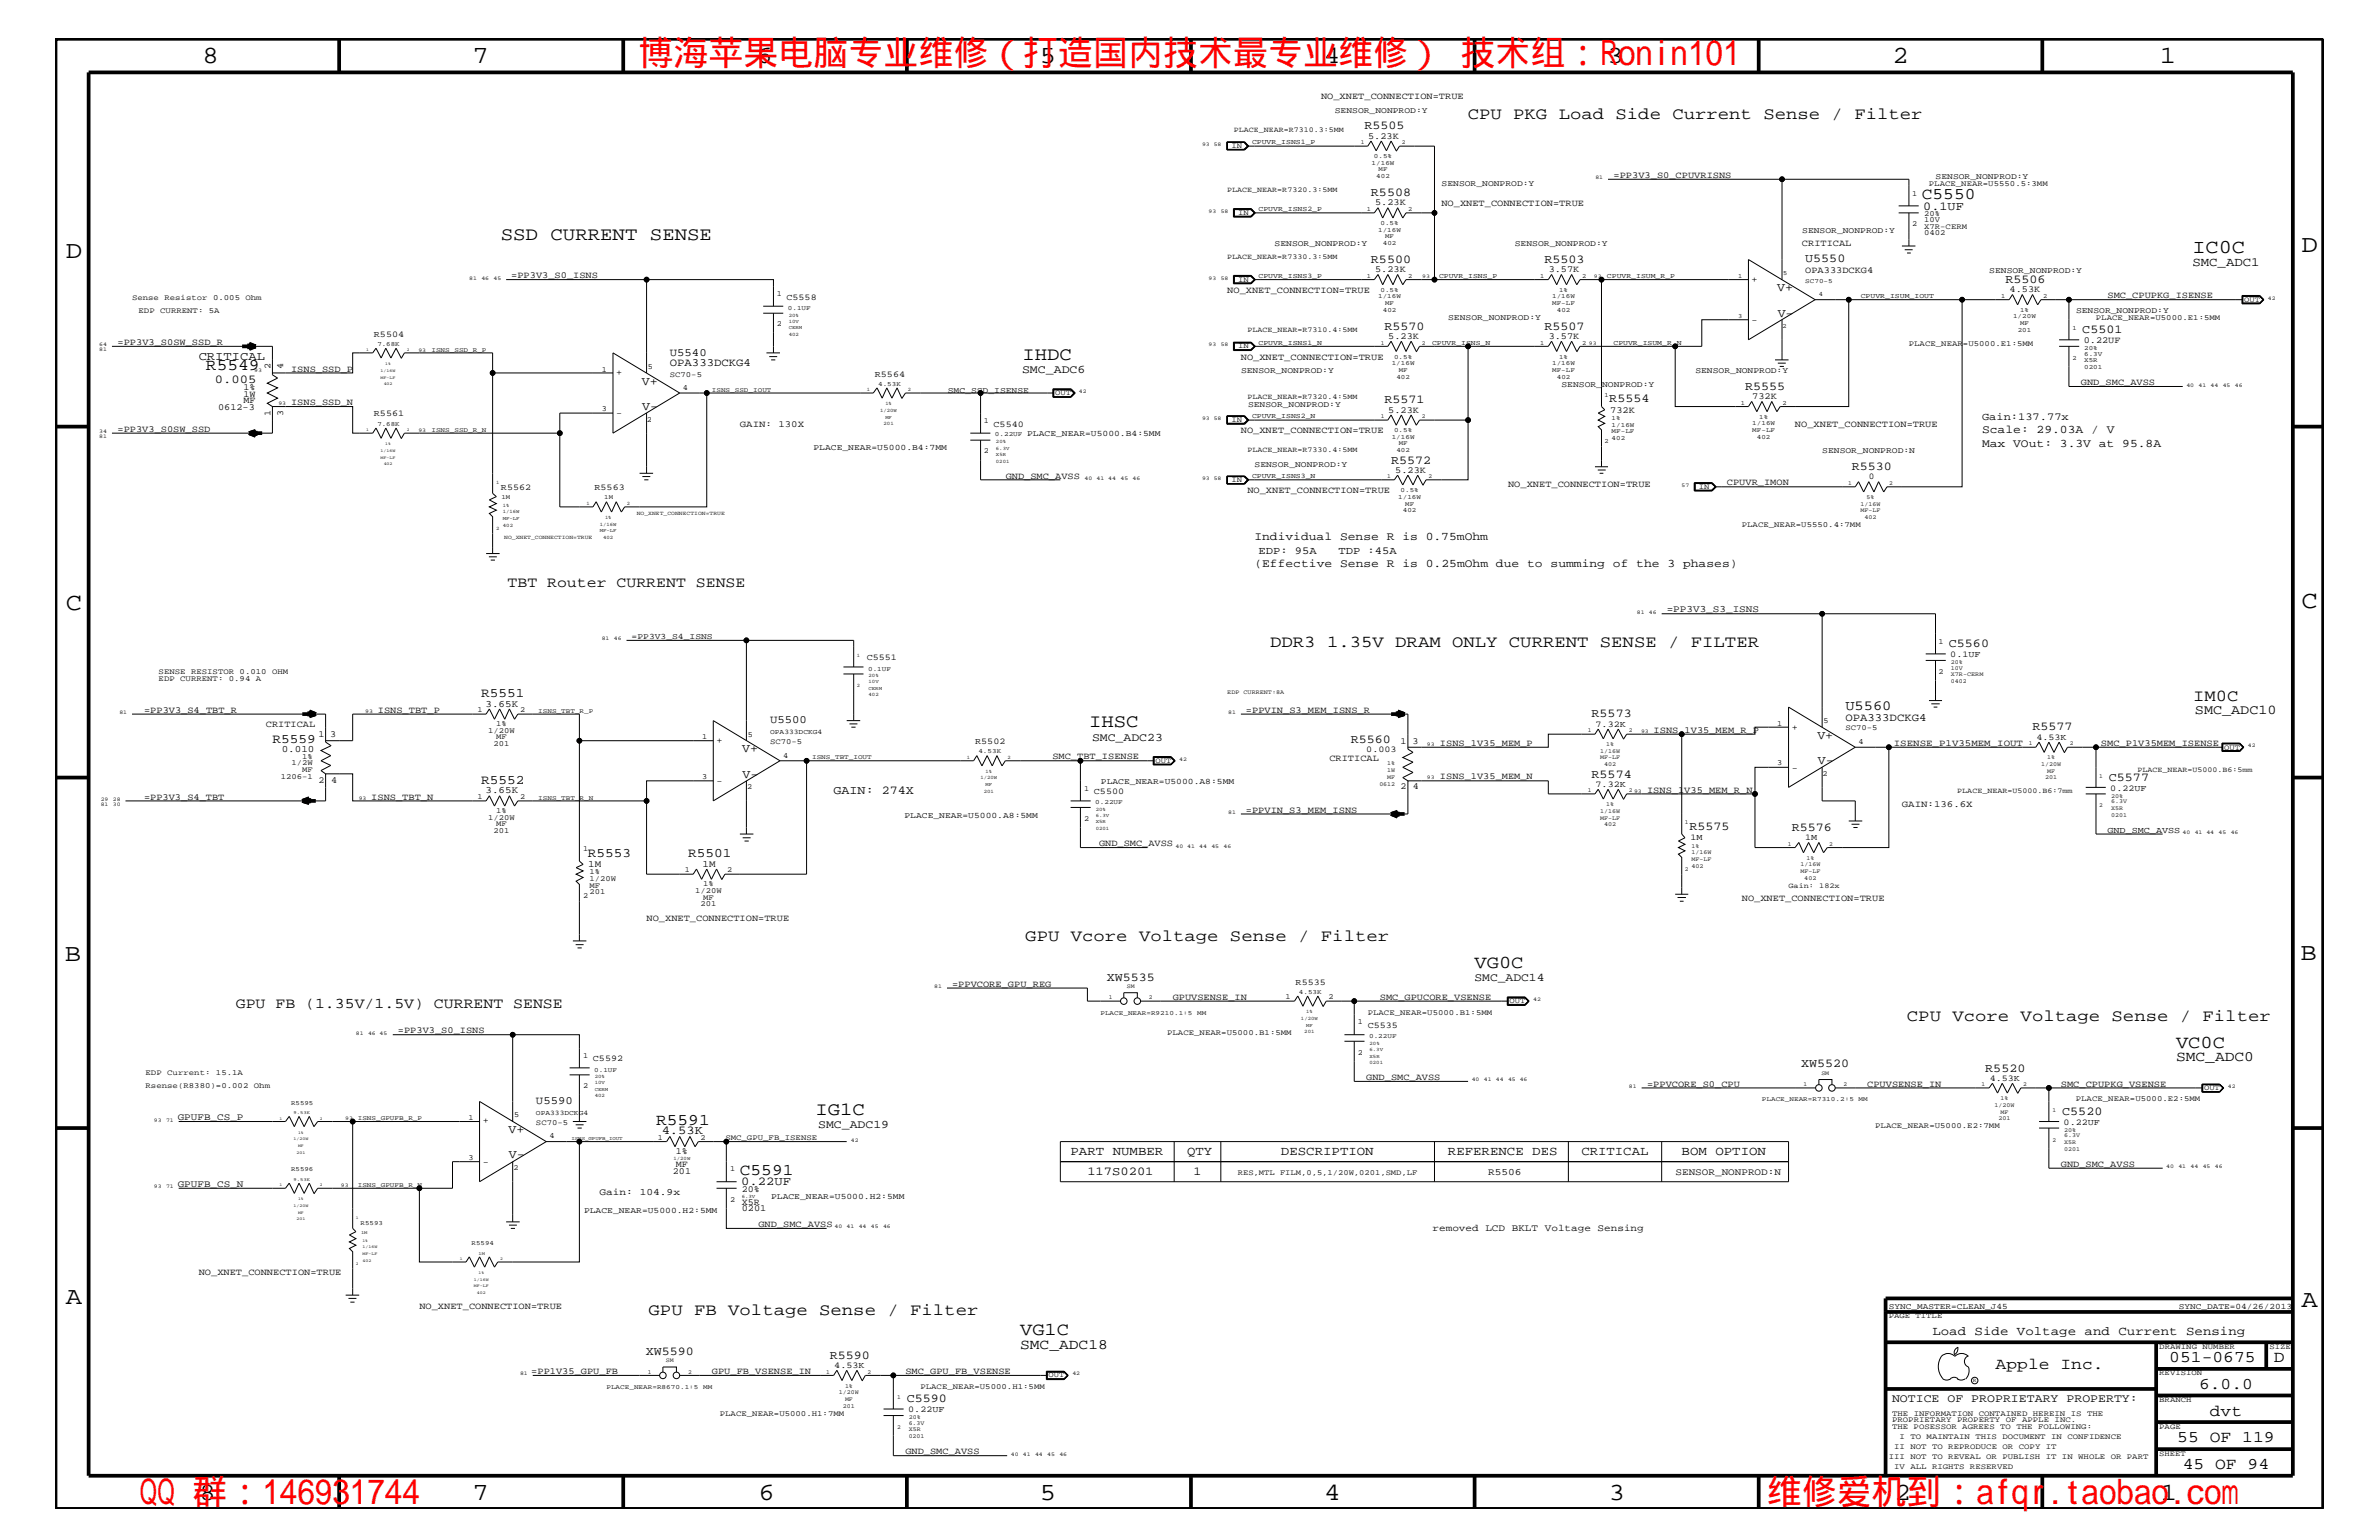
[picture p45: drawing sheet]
<svg xmlns="http://www.w3.org/2000/svg" width="432mm" height="279mm" viewBox="0 0 432 279" stroke-linecap="round" stroke-linejoin="round" font-family="sans-serif">
<defs><g id="words">
<g font-size="6.3" fill="#f00">
<text x="115.9" y="11.9">博海苹果电脑专业维修（打造国内技术最专业维修） 技术组：Ronin101</text>
<text x="25.4" y="272.9">QQ 群：146931744</text>
<text x="320.7" y="272.9">维修爱机到：afqr.taobao.com</text>
</g>
<g font-size="4.5">
<text x="36.7" y="11.5">8</text>
<text x="85.8" y="11.5">7</text>
<text x="137.3" y="11.5">6</text>
<text x="188.7" y="11.5">5</text>
<text x="240.3" y="11.5">4</text>
<text x="291.8" y="11.5">3</text>
<text x="343.5" y="11.5">2</text>
<text x="392" y="11.5">1</text>
<text x="11.9" y="46.8">D</text>
<text x="417.7" y="45.7">D</text>
<text x="11.9" y="110.6">C</text>
<text x="417.7" y="110.3">C</text>
<text x="11.8" y="174.3">B</text>
<text x="417.6" y="174.2">B</text>
<text x="11.9" y="236.7">A</text>
<text x="417.7" y="237.1">A</text>
<text x="36.2" y="272.1">8</text>
<text x="85.8" y="272.1">7</text>
<text x="137.7" y="272.1">6</text>
<text x="188.7" y="272.1">5</text>
<text x="240.4" y="272.1">4</text>
<text x="292" y="272.1">3</text>
<text x="343.9" y="272.1">2</text>
<text x="392.2" y="272.1">1</text>
</g>
<text font-size="3.6" x="397.9" y="45.9">IC0C</text>
<g font-size="3.4">
<text x="90.9" y="43.5">SSD CURRENT SENSE</text>
<text x="185.6" y="65.3">IHDC</text>
<text x="197.7" y="131.9">IHSC</text>
<text x="148" y="202.3">IG1C</text>
</g>
<g font-size="3.3">
<text x="267.6" y="175.6">VG0C</text>
<text x="395" y="190.2">VC0C</text>
<text x="185.2" y="242.3">VG1C</text>
</g>
<g font-size="3">
<text x="266.4" y="21.6">CPU PKG Load Side Current Sense / Filter</text>
<text x="348.8" y="36.2">C5550</text>
<text x="37.4" y="67.1">R5549</text>
<text x="230.5" y="117.4">DDR3 1.35V DRAM ONLY CURRENT SENSE / FILTER</text>
<text x="398.1" y="127.1">IM0C</text>
<text x="186.1" y="170.7">GPU Vcore Voltage Sense / Filter</text>
<text x="346.1" y="185.3">CPU Vcore Voltage Sense / Filter</text>
<text x="119.1" y="204.1">R5591</text>
<text x="134.3" y="213.2">C5591</text>
<text x="117.7" y="238.6">GPU FB Voltage Sense / Filter</text>
<text x="362.2" y="248.4">Apple Inc.</text>
<text x="393.7" y="247.1">051-0675</text>
<text x="399.2" y="252">6.0.0</text>
<text x="412.7" y="247.1">D</text>
<text x="401.1" y="256.8">dvt</text>
<text x="395.2" y="261.6">55 OF 119</text>
<text x="396.2" y="266.6">45 OF 94</text>
</g>
<g font-size="2.7">
<text x="92.1" y="106.5">TBT Router CURRENT SENSE</text>
<text x="42.8" y="182.9">GPU FB (1.35V/1.5V) CURRENT SENSE</text>
</g>
<g font-size="2.6">
<text x="395" y="192.6">SMC_ADC0</text>
<text x="185.2" y="244.7">SMC_ADC18</text>
</g>
<g font-size="2.5">
<text x="334.9" y="128.8">U5560</text>
<text x="398.4" y="129.6">SMC_ADC10</text>
</g>
<g font-size="2.4">
<text x="87.3" y="126.5">R5551</text>
<text x="49.4" y="134.7">R5559</text>
<text x="87.3" y="142.3">R5552</text>
<text x="106.7" y="155.5">R5553</text>
<text x="124.9" y="155.6">R5501</text>
</g>
<g font-size="2.3">
<text x="397.9" y="48.3">SMC_ADC1</text>
<text x="194.3" y="209.6">PART NUMBER</text>
<text x="215.5" y="209.6">QTY</text>
<text x="232.5" y="209.6">DESCRIPTION</text>
<text x="262.8" y="209.6">REFERENCE DES</text>
<text x="287" y="209.6">CRITICAL</text>
<text x="305.2" y="209.6">BOM OPTION</text>
<text x="350.7" y="242.3">Load Side Voltage and Current Sensing</text>
</g>
<g font-size="2.2">
<text x="247.6" y="23.5">R5505</text>
<text x="248.8" y="35.6">R5508</text>
<text x="349.1" y="38">0.1UF</text>
<text x="248.8" y="47.7">R5500</text>
<text x="280.3" y="47.7">R5503</text>
<text x="327.7" y="47.6">U5550</text>
<text x="322.6" y="52.9">V+</text>
<text x="364" y="51.3">R5506</text>
<text x="251.3" y="59.8">R5570</text>
<text x="280.3" y="59.8">R5507</text>
<text x="322.7" y="57.4">V-</text>
<text x="36.1" y="65.3">CRITICAL</text>
<text x="378" y="60.4">C5501</text>
<text x="39" y="69.5">0.005</text>
<text x="116.5" y="69.8">V+</text>
<text x="316.7" y="70.7">R5555</text>
<text x="116.6" y="74.4">V-</text>
<text x="251.3" y="73.2">R5571</text>
<text x="292.1" y="73">R5554</text>
<text x="252.5" y="84.1">R5572</text>
<text x="336.1" y="85.3">R5530</text>
<text x="353.7" y="117.4">C5560</text>
<text x="288.9" y="130.2">R5573</text>
<text x="134.7" y="136.5">V+</text>
<text x="245.2" y="134.7">R5560</text>
<text x="329.9" y="134.1">V+</text>
<text x="368.9" y="132.5">R5577</text>
<text x="134.8" y="141.1">V-</text>
<text x="288.9" y="141.1">R5574</text>
<text x="329.9" y="138.6">V-</text>
<text x="382.8" y="141.7">C5577</text>
<text x="151.3" y="144">GAIN: 274X</text>
<text x="306.7" y="150.7">R5575</text>
<text x="325.2" y="150.7">R5576</text>
<text x="200.9" y="177.9">XW5535</text>
<text x="326.9" y="193.7">XW5520</text>
<text x="360.3" y="194.4">R5520</text>
<text x="374.3" y="202.3">C5520</text>
<text x="92.3" y="205.6">V+</text>
<text x="120.1" y="205.8">4.53K</text>
<text x="92.4" y="210.2">V-</text>
<text x="134.5" y="215">0.22UF</text>
<text x="197.4" y="213.2">117S0201</text>
<text x="216.6" y="213.2">1</text>
<text x="117.2" y="245.8">XW5590</text>
<text x="150.6" y="246.5">R5590</text>
<text x="164.6" y="254.4">C5590</text>
</g>
<g font-size="2.1">
<text x="185.5" y="67.7">SMC_ADC6</text>
<text x="359.7" y="78.6">Scale: 29.03A / V</text>
<text x="359.7" y="81.1">Max VOut: 3.3V at 95.8A</text>
<text x="227.7" y="98">Individual Sense R is 0.75mOhm</text>
<text x="227.7" y="102.9">(Effective Sense R is 0.25mOhm due to summing of the 3 phases)</text>
<text x="198.2" y="134.4">SMC_ADC23</text>
<text x="267.6" y="178">SMC_ADC14</text>
<text x="148.5" y="204.7">SMC_ADC19</text>
<text x="343.4" y="254.4">NOTICE OF PROPRIETARY PROPERTY:</text>
</g>
<g font-size="2">
<text x="121.6" y="64.5">U5540</text>
<text x="121.6" y="66.5">OPA333DCKG4</text>
<text x="139.8" y="131.3">U5500</text>
<text x="334.9" y="130.8">OPA333DCKG4</text>
<text x="97.3" y="200.3">U5590</text>
</g>
<g font-size="1.9">
<text x="359.7" y="76.2">Gain:137.77x</text>
<text x="228.4" y="100.4">EDP: 95A</text>
<text x="242.9" y="100.4">TDP :45A</text>
</g>
<g font-size="1.8">
<text x="302.5" y="111.1">=PP3V3_S3_ISNS</text>
<text x="88.1" y="128.2">3.65K</text>
<text x="51.1" y="136.4">0.010</text>
<text x="88.1" y="144">3.65K</text>
<text x="106.8" y="157.3">1M</text>
<text x="127.5" y="157.3">1M</text>
<text x="32.3" y="203.2">GPUFB_CS_P</text>
<text x="32.3" y="215.3">GPUFB_CS_N</text>
<text x="270.1" y="213.2">R5506</text>
<text x="304.1" y="213.2">SENSOR_NONPROD:N</text>
<text x="108.8" y="216.9">Gain: 104.9x</text>
<text x="260" y="223.4">removed LCD BKLT Voltage Sensing</text>
</g>
<g font-size="1.7">
<text x="239.8" y="18">NO_XNET_CONNECTION=TRUE</text>
<text x="248.3" y="25.2">5.23K</text>
<text x="292.9" y="32.3">=PP3V3_S0_CPUVRISNS</text>
<text x="249.6" y="37.3">5.23K</text>
<text x="261.6" y="37.4">NO_XNET_CONNECTION=TRUE</text>
<text x="327.1" y="44.6">CRITICAL</text>
<text x="92.8" y="50.5">=PP3V3_S0_ISNS</text>
<text x="222.8" y="53.2">NO_XNET_CONNECTION=TRUE</text>
<text x="249.6" y="49.4">5.23K</text>
<text x="281.1" y="49.4">3.57K</text>
<text x="317.9" y="51.1">+</text>
<text x="327.7" y="49.6">OPA333DCKG4</text>
<text x="364.7" y="53">4.53K</text>
<text x="317.9" y="58.6">-</text>
<text x="382.5" y="54.1">SMC_CPUPKG_ISENSE</text>
<text x="21.3" y="62.6">=PP3V3_S0SW_SSD_R</text>
<text x="225.2" y="65.3">NO_XNET_CONNECTION=TRUE</text>
<text x="252" y="61.5">5.23K</text>
<text x="281.1" y="61.5">3.57K</text>
<text x="378.2" y="62.3">0.22UF</text>
<text x="44.2" y="72">1W</text>
<text x="44.2" y="70.7">1%</text>
<text x="49.1" y="67" transform="rotate(-90 49.1 67)">2</text>
<text x="51.4" y="67" transform="rotate(-90 51.4 67)">4</text>
<text x="52.8" y="67.5">ISNS_SSD_P</text>
<text x="111.8" y="68.1">+</text>
<text x="377.7" y="69.9">GND_SMC_AVSS</text>
<text x="39.6" y="74.4">0612-3</text>
<text x="44.2" y="73.2">MF</text>
<text x="49.1" y="75.5" transform="rotate(-90 49.1 75.5)">1</text>
<text x="51.4" y="75.5" transform="rotate(-90 51.4 75.5)">3</text>
<text x="52.8" y="73.5">ISNS_SSD_N</text>
<text x="111.8" y="75.6">-</text>
<text x="134.3" y="77.4">GAIN: 130X</text>
<text x="252" y="74.9">5.23K</text>
<text x="292.3" y="74.9">732K</text>
<text x="318.1" y="72.4">732K</text>
<text x="325.8" y="77.4">NO_XNET_CONNECTION=TRUE</text>
<text x="21.3" y="78.3">=PP3V3_S0SW_SSD</text>
<text x="225.2" y="78.6">NO_XNET_CONNECTION=TRUE</text>
<text x="182.5" y="86.9">GND_SMC_AVSS</text>
<text x="226.4" y="89.5">NO_XNET_CONNECTION=TRUE</text>
<text x="253.2" y="85.8">5.23K</text>
<text x="273.7" y="88.3">NO_XNET_CONNECTION=TRUE</text>
<text x="313.4" y="88.1">CPUVR_IMON</text>
<text x="26.2" y="129.3">=PP3V3_S4_TBT_R</text>
<text x="48.3" y="131.9">CRITICAL</text>
<text x="68.6" y="129.3">ISNS_TBT_P</text>
<text x="226.1" y="129.3">=PPVIN_S3_MEM_ISNS_R</text>
<text x="57.8" y="133.6">1</text>
<text x="59.9" y="133.6">3</text>
<text x="130" y="134.7">+</text>
<text x="191" y="137.8">SMC_TBT_ISENSE</text>
<text x="254.2" y="134.9">1</text>
<text x="256.4" y="134.9">3</text>
<text x="261.4" y="135.3">ISNS_1V35_MEM_P</text>
<text x="300.1" y="133">ISNS_1V35_MEM_R_P</text>
<text x="325.2" y="132.4">+</text>
<text x="343.7" y="135.3">ISENSE_P1V35MEM_IOUT</text>
<text x="381.3" y="135.3">SMC_P1V35MEM_ISENSE</text>
<text x="57.8" y="142">2</text>
<text x="60.1" y="142">4</text>
<text x="130" y="142.3">-</text>
<text x="241.3" y="138">CRITICAL</text>
<text x="254.2" y="143.2">2</text>
<text x="256.5" y="143.2">4</text>
<text x="261.4" y="141.4">ISNS_1V35_MEM_N</text>
<text x="299" y="143.9">ISNS_1V35_MEM_R_N</text>
<text x="325.2" y="139.8">-</text>
<text x="26.2" y="145.1">=PP3V3_S4_TBT</text>
<text x="67.4" y="145.1">ISNS_TBT_N</text>
<text x="226.1" y="147.5">=PPVIN_S3_MEM_ISNS</text>
<text x="345.2" y="146.5">GAIN:136.6X</text>
<text x="199.5" y="153.5">GND_SMC_AVSS</text>
<text x="117.3" y="167.1">NO_XNET_CONNECTION=TRUE</text>
<text x="316.1" y="163.5">NO_XNET_CONNECTION=TRUE</text>
<text x="172.8" y="179">=PPVCORE_GPU_REG</text>
<text x="212.9" y="181.4">GPUVSENSE_IN</text>
<text x="250.4" y="181.4">SMC_GPUCORE_VSENSE</text>
<text x="72.2" y="187.5">=PP3V3_S0_ISNS</text>
<text x="248" y="195.9">GND_SMC_AVSS</text>
<text x="299" y="197.2">=PPVCORE_S0_CPU</text>
<text x="338.9" y="197.2">CPUVSENSE_IN</text>
<text x="374.1" y="197.2">SMC_CPUPKG_VSENSE</text>
<text x="87.6" y="203.8">+</text>
<text x="122.7" y="209.3">1%</text>
<text x="87.6" y="211.4">-</text>
<text x="122.1" y="213">201</text>
<text x="122.7" y="211.7">MF</text>
<text x="374.1" y="211.7">GND_SMC_AVSS</text>
<text x="134.6" y="219.7">0201</text>
<text x="134.6" y="216.2">20%</text>
<text x="134.6" y="218.6">X5R</text>
<text x="137.7" y="222.6">GND_SMC_AVSS</text>
<text x="36.1" y="231.3">NO_XNET_CONNECTION=TRUE</text>
<text x="76.1" y="237.4">NO_XNET_CONNECTION=TRUE</text>
<text x="96.4" y="249.3">=PP1V35_GPU_FB</text>
<text x="129.2" y="249.3">GPU_FB_VSENSE_IN</text>
<text x="164.3" y="249.3">SMC_GPU_FB_VSENSE</text>
<text x="164.3" y="263.8">GND_SMC_AVSS</text>
</g>
<g font-size="1.6">
<text x="142.7" y="54.4">C5558</text>
<text x="67.9" y="61.1">R5504</text>
<text x="158.8" y="68.4">R5564</text>
<text x="67.9" y="75.6">R5561</text>
<text x="180.3" y="77.4">C5540</text>
<text x="90.9" y="88.8">R5562</text>
<text x="107.9" y="88.9">R5563</text>
<text x="339.2" y="87">0</text>
<text x="157.3" y="119.8">C5551</text>
<text x="354" y="119.2">0.1UF</text>
<text x="289.6" y="131.9">7.32K</text>
<text x="177" y="135">R5502</text>
<text x="248" y="136.4">0.003</text>
<text x="369.6" y="134.2">4.53K</text>
<text x="289.6" y="142.8">7.32K</text>
<text x="383" y="143.5">0.22UF</text>
<text x="198.5" y="144">C5500</text>
<text x="306.8" y="152.4">1M</text>
<text x="327.7" y="152.4">1M</text>
<text x="382.5" y="151.1">GND_SMC_AVSS</text>
<text x="235.2" y="178.7">R5535</text>
<text x="248.2" y="186.5">C5535</text>
<text x="107.6" y="192.6">C5592</text>
<text x="361.1" y="196.1">4.53K</text>
<text x="374.6" y="204.1">0.22UF</text>
<text x="151.4" y="248.2">4.53K</text>
<text x="164.8" y="256.2">0.22UF</text>
</g>
<g font-size="1.5">
<text x="242.3" y="20.4">SENSOR_NONPROD:Y</text>
<text x="261.7" y="33.7">SENSOR_NONPROD:Y</text>
<text x="351.3" y="32.5">SENSOR_NONPROD:Y</text>
<text x="231.4" y="44.6">SENSOR_NONPROD:Y</text>
<text x="275" y="44.6">SENSOR_NONPROD:Y</text>
<text x="327.1" y="42.3">SENSOR_NONPROD:Y</text>
<text x="361.1" y="49.6">SENSOR_NONPROD:Y</text>
<text x="262.8" y="58">SENSOR_NONPROD:Y</text>
<text x="376.8" y="56.8">SENSOR_NONPROD:Y</text>
<text x="172" y="71.3">SMC_SSD_ISENSE</text>
<text x="225.3" y="67.7">SENSOR_NONPROD:Y</text>
<text x="283.4" y="70.1">SENSOR_NONPROD:Y</text>
<text x="307.7" y="67.7">SENSOR_NONPROD:Y</text>
<text x="226.5" y="73.8">SENSOR_NONPROD:Y</text>
<text x="147.7" y="81.6">PLACE_NEAR=U5000.B4:7MM</text>
<text x="186.4" y="79.1">PLACE_NEAR=U5000.B4:5MM</text>
<text x="330.8" y="82.2">SENSOR_NONPROD:N</text>
<text x="227.7" y="84.7">SENSOR_NONPROD:Y</text>
<text x="114.6" y="115.9">=PP3V3_S4_ISNS</text>
<text x="199.8" y="142.2">PLACE_NEAR=U5000.A8:5MM</text>
<text x="164.2" y="148.4">PLACE_NEAR=U5000.A8:5MM</text>
<text x="106" y="220">PLACE_NEAR=U5000.H2:5MM</text>
<text x="140" y="217.5">PLACE_NEAR=U5000.H2:5MM</text>
<text x="342.8" y="237.4">SYNC_MASTER=CLEAN_J45</text>
<text x="395.5" y="237.4">SYNC_DATE=04/26/2013</text>
</g>
<g font-size="1.4">
<text x="223.9" y="23.9">PLACE_NEAR=R7310.3:5MM</text>
<text x="223.5" y="26.9">IN</text>
<text x="222.8" y="34.8">PLACE_NEAR=R7320.3:5MM</text>
<text x="347" y="35.6">1</text>
<text x="350.1" y="33.7">PLACE_NEAR=U5550.5:3MM</text>
<text x="224.7" y="39">IN</text>
<text x="347" y="41">2</text>
<text x="349.2" y="41.5">X7R-CERM</text>
<text x="349.2" y="40.3">10V</text>
<text x="349.2" y="39.2">20%</text>
<text x="222.8" y="46.9">PLACE_NEAR=R7330.3:5MM</text>
<text x="349.2" y="42.7">0402</text>
<text x="141" y="53.8">1</text>
<text x="224.7" y="51.1">IN</text>
<text x="24" y="54.4">Sense Resistor 0.005 Ohm</text>
<text x="25.1" y="56.8">EDP CURRENT: 5A</text>
<text x="141" y="59.2">2</text>
<text x="380.4" y="58">PLACE_NEAR=U5000.E1:5MM</text>
<text x="407.3" y="54.7">OUT</text>
<text x="224.7" y="63.2">IN</text>
<text x="226.4" y="60.2">PLACE_NEAR=R7310.4:5MM</text>
<text x="346.5" y="62.9">PLACE_NEAR=U5000.E1:5MM</text>
<text x="109.2" y="67.5">1</text>
<text x="117.6" y="67">5</text>
<text x="121.6" y="68.4">SC70-5</text>
<text x="124" y="70.7">4</text>
<text x="191.5" y="71.7">OUT</text>
<text x="109.2" y="74.6">3</text>
<text x="117.4" y="76.5">2</text>
<text x="178.6" y="76.8">1</text>
<text x="223.5" y="76.6">IN</text>
<text x="226.4" y="72.3">PLACE_NEAR=R7320.4:5MM</text>
<text x="178.6" y="82.2">2</text>
<text x="226.4" y="82.1">PLACE_NEAR=R7330.4:5MM</text>
<text x="223.5" y="87.5">IN</text>
<text x="308.4" y="88.7">IN</text>
<text x="316.1" y="95.6">PLACE_NEAR=U5550.4:7MM</text>
<text x="351.9" y="116.8">1</text>
<text x="28.8" y="123.5">EDP CURRENT: 0.94 A</text>
<text x="28.8" y="122.3">SENSE RESISTOR 0.010 OHM</text>
<text x="351.9" y="122.3">2</text>
<text x="86.7" y="129.1">1</text>
<text x="90" y="131.7">1%</text>
<text x="94.4" y="129.1">2</text>
<text x="322.6" y="131.7">1</text>
<text x="331" y="131.2">5</text>
<text x="54.9" y="137.7">1%</text>
<text x="88.6" y="133">1/20W</text>
<text x="89.6" y="135.3">201</text>
<text x="90" y="134.1">MF</text>
<text x="127.4" y="134.1">1</text>
<text x="135.7" y="133.6">5</text>
<text x="139.8" y="135">SC70-5</text>
<text x="142.2" y="137.4">4</text>
<text x="334.9" y="132.5">SC70-5</text>
<text x="337.3" y="135">4</text>
<text x="403.7" y="136">OUT</text>
<text x="51" y="141.3">1206-1</text>
<text x="52.9" y="138.9">1/2W</text>
<text x="54.9" y="140.1">MF</text>
<text x="127.4" y="141.3">3</text>
<text x="135.6" y="143.2">2</text>
<text x="196.8" y="143.5">1</text>
<text x="209.7" y="138.4">OUT</text>
<text x="322.6" y="138.9">3</text>
<text x="330.8" y="140.7">2</text>
<text x="355.3" y="143.8">PLACE_NEAR=U5000.B6:7mm</text>
<text x="387.9" y="140.2">PLACE_NEAR=U5000.B6:5mm</text>
<text x="86.7" y="144.9">1</text>
<text x="88.6" y="148.7">1/20W</text>
<text x="90" y="149.9">MF</text>
<text x="90" y="147.5">1%</text>
<text x="94.4" y="144.9">2</text>
<text x="196.8" y="149">2</text>
<text x="89.6" y="151.1">201</text>
<text x="105.8" y="154.4">1</text>
<text x="107" y="159.9">1/20W</text>
<text x="107" y="161.1">MF</text>
<text x="107" y="158.6">1%</text>
<text x="124.3" y="158.3">1</text>
<text x="126.2" y="162">1/20W</text>
<text x="127.6" y="160.8">1%</text>
<text x="132" y="158.3">2</text>
<text x="324.6" y="161.1">Gain: 182x</text>
<text x="105.8" y="162.8">2</text>
<text x="107" y="162.2">201</text>
<text x="127.2" y="164.5">201</text>
<text x="127.6" y="163.3">MF</text>
<text x="233.3" y="181.3">1</text>
<text x="241.1" y="181.3">2</text>
<text x="246.5" y="185.9">1</text>
<text x="248.2" y="184.1">PLACE_NEAR=U5000.B1:5MM</text>
<text x="274" y="182.1">OUT</text>
<text x="105.8" y="192">1</text>
<text x="211.8" y="187.7">PLACE_NEAR=U5000.B1:5MM</text>
<text x="246.5" y="191.4">2</text>
<text x="26.4" y="195">EDP Current: 15.1A</text>
<text x="26.4" y="197.4">Rsense(R8380)=0.002 Ohm</text>
<text x="105.8" y="197.4">2</text>
<text x="400" y="197.8">OUT</text>
<text x="85" y="203.2">1</text>
<text x="93.3" y="202.7">5</text>
<text x="376.8" y="199.8">PLACE_NEAR=U5000.E2:5MM</text>
<text x="97.3" y="204.1">SC70-5</text>
<text x="99.7" y="206.5">4</text>
<text x="119.4" y="206.8">1</text>
<text x="127.2" y="206.8">2</text>
<text x="131.7" y="206.9">SMC_GPU_FB_ISENSE</text>
<text x="340.4" y="204.7">PLACE_NEAR=U5000.E2:7MM</text>
<text x="85" y="210.4">3</text>
<text x="93.2" y="212.3">2</text>
<text x="132.5" y="212.5">1</text>
<text x="224.7" y="213.2">RES,MTL FILM,0,5,1/20W,0201,SMD,LF</text>
<text x="132.5" y="218">2</text>
<text x="342.8" y="239.2">PAGE TITLE</text>
<text x="391.9" y="244.7">DRAWING NUMBER</text>
<text x="411.9" y="244.7">SIZE</text>
<text x="167" y="252">PLACE_NEAR=U5000.H1:5MM</text>
<text x="190.3" y="249.9">OUT</text>
<text x="391.9" y="249.5">REVISION</text>
<text x="130.6" y="256.8">PLACE_NEAR=U5000.H1:7MM</text>
<text x="343.4" y="256.8">THE INFORMATION CONTAINED HEREIN IS THE</text>
<text x="391.9" y="254.4">BRANCH</text>
<text x="343.4" y="258">PROPRIETARY PROPERTY OF APPLE INC.</text>
<text x="343.4" y="259.3">THE POSESSOR AGREES TO THE FOLLOWING:</text>
<text x="343.8" y="262.9">II NOT TO REPRODUCE OR COPY IT</text>
<text x="344.8" y="261.1">I TO MAINTAIN THIS DOCUMENT IN CONFIDENCE</text>
<text x="391.9" y="259.3">PAGE</text>
<text x="342.8" y="264.7">III NOT TO REVEAL OR PUBLISH IT IN WHOLE OR PART</text>
<text x="343.8" y="266.6">IV ALL RIGHTS RESERVED</text>
<text x="391.9" y="264.1">SHEET</text>
</g>
<g font-size="1.3">
<text x="227.2" y="26.2">CPUVR_ISNS1_P</text>
<text x="228.4" y="38.3">CPUVR_ISNS2_P</text>
<text x="228.4" y="50.4">CPUVR_ISNS3_P</text>
<text x="261.2" y="50.4">CPUVR_ISNS_P</text>
<text x="291.7" y="50.5">CPUVR_ISUM_R_P</text>
<text x="337.7" y="54.1">CPUVR_ISUM_IOUT</text>
<text x="228.4" y="62.5">CPUVR_ISNS1_N</text>
<text x="259.9" y="62.5">CPUVR_ISNS_N</text>
<text x="292.9" y="62.6">CPUVR_ISUM_R_N</text>
<text x="227.2" y="75.9">CPUVR_ISNS2_N</text>
<text x="227.2" y="86.7">CPUVR_ISNS3_N</text>
<text x="139.8" y="133.2">OPA333DCKG4</text>
<text x="97.3" y="202.3">OPA333DCKG4</text>
</g>
<g font-size="1.2">
<text x="249" y="29.9">1/16W</text>
<text x="249.4" y="28.6">0.5%</text>
<text x="249.8" y="32.3">402</text>
<text x="250.2" y="31.1">MF</text>
<text x="248.1" y="38.2">1</text>
<text x="250.6" y="40.8">0.5%</text>
<text x="255.6" y="38.2">2</text>
<text x="250.1" y="42">1/16W</text>
<text x="251" y="44.4">402</text>
<text x="251.4" y="43.2">MF</text>
<text x="248.1" y="50.4">1</text>
<text x="250.6" y="52.9">0.5%</text>
<text x="255.6" y="50.4">2</text>
<text x="279.6" y="50.4">1</text>
<text x="283" y="52.9">1%</text>
<text x="287.2" y="50.4">2</text>
<text x="315.5" y="50.5">1</text>
<text x="323.7" y="50">5</text>
<text x="327.7" y="51.3">SC70-5</text>
<text x="330.1" y="53.8">4</text>
<text x="143" y="56.2">0.1UF</text>
<text x="250.1" y="54.1">1/16W</text>
<text x="251" y="56.6">402</text>
<text x="251.4" y="55.3">MF</text>
<text x="281.7" y="55.3">MF-LF</text>
<text x="281.7" y="54.1">1/16W</text>
<text x="282.6" y="56.6">402</text>
<text x="315.5" y="57.7">3</text>
<text x="323.5" y="59.5">2</text>
<text x="363.2" y="54">1</text>
<text x="365.4" y="57.8">1/20W</text>
<text x="366.6" y="59">MF</text>
<text x="366.6" y="56.6">1%</text>
<text x="370.8" y="54">2</text>
<text x="376.2" y="59.8">1</text>
<text x="68.5" y="62.8">7.68K</text>
<text x="78.3" y="63.9">ISNS_SSD_R_P</text>
<text x="253" y="65.1">0.5%</text>
<text x="279.6" y="62.5">1</text>
<text x="283" y="65.1">1%</text>
<text x="287.2" y="62.5">2</text>
<text x="366.2" y="60.2">201</text>
<text x="376.2" y="65.3">2</text>
<text x="378.3" y="65.7">X5R</text>
<text x="378.3" y="64.5">6.3V</text>
<text x="378.3" y="63.4">20%</text>
<text x="129.2" y="71.1">ISNS_SSD_IOUT</text>
<text x="159.4" y="70">4.53K</text>
<text x="252.6" y="66.2">1/16W</text>
<text x="253.4" y="68.7">402</text>
<text x="253.9" y="67.5">MF</text>
<text x="281.7" y="67.5">MF-LF</text>
<text x="281.7" y="66.2">1/16W</text>
<text x="282.6" y="68.7">402</text>
<text x="291.3" y="72">1</text>
<text x="378.3" y="67">0201</text>
<text x="68.5" y="77.3">7.68K</text>
<text x="292.5" y="76.2">1%</text>
<text x="292.5" y="77.4">1/16W</text>
<text x="316" y="73.4">1</text>
<text x="318.1" y="77.2">1/16W</text>
<text x="319.3" y="76">1%</text>
<text x="323.5" y="73.4">2</text>
<text x="78.3" y="78.3">ISNS_SSD_R_N</text>
<text x="180.6" y="79.2">0.22UF</text>
<text x="252.6" y="79.6">1/16W</text>
<text x="253" y="78.3">0.5%</text>
<text x="253.4" y="82">402</text>
<text x="253.9" y="80.8">MF</text>
<text x="291.3" y="80.5">2</text>
<text x="292.5" y="78.6">MF-LF</text>
<text x="292.5" y="79.9">402</text>
<text x="318" y="78.3">MF-LF</text>
<text x="318.9" y="79.6">402</text>
<text x="254.2" y="89.3">0.5%</text>
<text x="91" y="90.6">1M</text>
<text x="109.7" y="90.6">1M</text>
<text x="253.8" y="90.5">1/16W</text>
<text x="254.6" y="92.9">402</text>
<text x="255.1" y="91.7">MF</text>
<text x="157.6" y="121.7">0.1UF</text>
<text x="97.7" y="129.3">ISNS_TBT_R_P</text>
<text x="147.4" y="137.8">ISNS_TBT_IOUT</text>
<text x="177.6" y="136.7">4.53K</text>
<text x="97.7" y="145.1">ISNS_TBT_R_N</text>
<text x="198.8" y="145.9">0.22UF</text>
<text x="199.7" y="184.1">PLACE_NEAR=R9210.1:5</text>
<text x="217.3" y="184.1">MM</text>
<text x="235.8" y="180.4">4.53K</text>
<text x="248.5" y="188.3">0.22UF</text>
<text x="107.9" y="194.4">0.1UF</text>
<text x="52.8" y="200.4">R5595</text>
<text x="64.9" y="203.2">ISNS_GPUFB_R_P</text>
<text x="319.8" y="199.8">PLACE_NEAR=R7310.2:5</text>
<text x="337.3" y="199.8">MM</text>
<text x="52.8" y="212.5">R5596</text>
<text x="64.9" y="215.3">ISNS_GPUFB_R_N</text>
<text x="65.4" y="222.2">R5593</text>
<text x="85.6" y="225.9">R5594</text>
<text x="110.1" y="252">PLACE_NEAR=R8670.1:5</text>
<text x="127.6" y="252">MM</text>
</g>
<g font-size="1.1">
<text x="247" y="26.1">1</text>
<text x="254.4" y="26.1">2</text>
<text x="250.6" y="62.5">1</text>
<text x="258.1" y="62.5">2</text>
<text x="250.6" y="75.8">1</text>
<text x="258.1" y="75.8">2</text>
<text x="251.8" y="86.7">1</text>
<text x="259.2" y="86.7">2</text>
<text x="335.4" y="88">1</text>
<text x="342.9" y="88">2</text>
<text x="337.7" y="92.9">MF-LF</text>
<text x="337.7" y="91.7">1/16W</text>
<text x="338.4" y="94.2">402</text>
<text x="338.8" y="90.5">5%</text>
<text x="222.8" y="125.9">EDP CURRENT:8A</text>
<text x="354.1" y="124">0402</text>
<text x="354.1" y="122.7">X7R-CERM</text>
<text x="354.1" y="121.5">10V</text>
<text x="354.1" y="120.4">20%</text>
<text x="288.2" y="132.8">1</text>
<text x="290.4" y="137.8">MF-LF</text>
<text x="290.4" y="136.6">1/16W</text>
<text x="291.5" y="135.3">1%</text>
<text x="295.7" y="132.8">2</text>
<text x="368.2" y="135.2">1</text>
<text x="371.6" y="137.8">1%</text>
<text x="375.7" y="135.2">2</text>
<text x="250.4" y="142.5">0612</text>
<text x="251.8" y="141.3">MF</text>
<text x="251.8" y="138.9">1%</text>
<text x="251.8" y="140.1">1W</text>
<text x="288.2" y="143.7">1</text>
<text x="291.2" y="139">402</text>
<text x="295.7" y="143.7">2</text>
<text x="370.5" y="139">1/20W</text>
<text x="371.2" y="141.4">201</text>
<text x="371.6" y="140.2">MF</text>
<text x="381" y="141.1">1</text>
<text x="290.4" y="147.5">1/16W</text>
<text x="290.4" y="148.7">MF-LF</text>
<text x="291.2" y="149.9">402</text>
<text x="291.5" y="146.2">1%</text>
<text x="305.8" y="149.5">1</text>
<text x="381" y="146.5">2</text>
<text x="383.2" y="148.2">0201</text>
<text x="383.2" y="144.7">20%</text>
<text x="383.2" y="147">X5R</text>
<text x="383.2" y="145.7">6.3V</text>
<text x="307" y="153.8">1%</text>
<text x="307" y="155">1/16W</text>
<text x="324.5" y="153.4">1</text>
<text x="327.9" y="156">1%</text>
<text x="332" y="153.4">2</text>
<text x="305.8" y="158">2</text>
<text x="307" y="156.2">MF-LF</text>
<text x="307" y="157.4">402</text>
<text x="326.8" y="157.2">1/16W</text>
<text x="326.8" y="158.4">MF-LF</text>
<text x="327.5" y="159.6">402</text>
<text x="204.5" y="179.3">SM</text>
<text x="201.3" y="181.3">1</text>
<text x="208.5" y="181.3">2</text>
<text x="327.3" y="197">1</text>
<text x="330.6" y="195">SM</text>
<text x="334.6" y="197">2</text>
<text x="359.7" y="197">1</text>
<text x="367.2" y="197">2</text>
<text x="362" y="200.9">1/20W</text>
<text x="362.7" y="203.2">201</text>
<text x="363.1" y="202">MF</text>
<text x="363.1" y="199.6">1%</text>
<text x="372.5" y="201.7">1</text>
<text x="372.5" y="207.1">2</text>
<text x="374.6" y="205.3">20%</text>
<text x="374.6" y="206.4">6.3V</text>
<text x="374.6" y="207.6">X5R</text>
<text x="374.7" y="208.8">0201</text>
<text x="117.6" y="249.2">1</text>
<text x="120.9" y="247.1">SM</text>
<text x="124.9" y="249.2">2</text>
<text x="149.9" y="249.2">1</text>
<text x="153.4" y="251.7">1%</text>
<text x="157.5" y="249.2">2</text>
<text x="152.3" y="252.9">1/20W</text>
<text x="153" y="255.4">201</text>
<text x="153.4" y="254.2">MF</text>
<text x="162.8" y="253.8">1</text>
<text x="164.9" y="257.4">20%</text>
<text x="162.8" y="259.3">2</text>
<text x="164.9" y="261">0201</text>
<text x="164.9" y="258.5">6.3V</text>
<text x="164.9" y="259.7">X5R</text>
</g>
<g font-size="1">
<text x="218.2" y="26.5">93 58</text>
<text x="289.6" y="32.5">81</text>
<text x="219.4" y="38.6">93</text>
<text x="221.6" y="38.6">58</text>
<text x="85.2" y="50.7">81</text>
<text x="87.4" y="50.7">46</text>
<text x="89.6" y="50.7">45</text>
<text x="219.4" y="50.7">93</text>
<text x="221.6" y="50.7">58</text>
<text x="258.1" y="50.4">93</text>
<text x="289.3" y="50.5">93</text>
<text x="411.6" y="54.4">42</text>
<text x="18" y="63.7">81</text>
<text x="18" y="62.9">64</text>
<text x="75.9" y="63.9">93</text>
<text x="219.4" y="62.9">93</text>
<text x="221.6" y="62.9">58</text>
<text x="288.4" y="62.6">93</text>
<text x="46.1" y="67.5">93</text>
<text x="195.8" y="71.3">42</text>
<text x="396.8" y="70.1">40</text>
<text x="399" y="70.1">41</text>
<text x="401.2" y="70.1">44</text>
<text x="403.4" y="70.1">45</text>
<text x="405.6" y="70.1">46</text>
<text x="50.5" y="73.5">93</text>
<text x="218.2" y="76.2">93 58</text>
<text x="18" y="79.5">81</text>
<text x="18" y="78.6">34</text>
<text x="75.9" y="78.3">93</text>
<text x="196.8" y="87.1">40</text>
<text x="199" y="87.1">41 44</text>
<text x="203.4" y="87.1">45</text>
<text x="205.6" y="87.1">46</text>
<text x="218.2" y="87.1">93 58</text>
<text x="305.2" y="88.3">57</text>
<text x="115.6" y="93.5">NO_XNET_CONNECTION=TRUE</text>
<text x="91.5" y="97.7">NO_XNET_CONNECTION=TRUE</text>
<text x="297.1" y="111.4">81</text>
<text x="299.3" y="111.4">46</text>
<text x="109.2" y="116.2">81</text>
<text x="111.4" y="116.2">46</text>
<text x="21.7" y="129.6">81</text>
<text x="66.3" y="129.3">93</text>
<text x="222.9" y="129.6">81</text>
<text x="259" y="135.3">93</text>
<text x="297.9" y="133">93</text>
<text x="408" y="135.6">42</text>
<text x="214" y="138">42</text>
<text x="259" y="141.4">93</text>
<text x="296.6" y="143.9">93</text>
<text x="18.3" y="146.2">81</text>
<text x="18.3" y="145.3">29</text>
<text x="20.5" y="146.2">30</text>
<text x="20.5" y="145.3">28</text>
<text x="65.1" y="145.1">93</text>
<text x="222.9" y="147.7">81</text>
<text x="213.4" y="153.8">40 41</text>
<text x="217.7" y="153.8">44</text>
<text x="219.9" y="153.8">45</text>
<text x="222.1" y="153.8">46</text>
<text x="396.2" y="151.3">40</text>
<text x="398.4" y="151.3">41 44</text>
<text x="402.7" y="151.3">45</text>
<text x="404.9" y="151.3">46</text>
<text x="169.6" y="179.3">81</text>
<text x="278.3" y="181.6">42</text>
<text x="64.6" y="187.7">81</text>
<text x="66.8" y="187.7">46 45</text>
<text x="267.1" y="196.2">40</text>
<text x="269.3" y="196.2">41</text>
<text x="271.5" y="196.2">44</text>
<text x="273.7" y="196.2">45 46</text>
<text x="295.7" y="197.4">81</text>
<text x="404.4" y="197.4">42</text>
<text x="27.9" y="203.5">93</text>
<text x="30.1" y="203.5">71</text>
<text x="62.6" y="203.2">93</text>
<text x="154.4" y="207.1">42</text>
<text x="27.9" y="215.6">93</text>
<text x="30.1" y="215.6">71</text>
<text x="61.9" y="215.3">93</text>
<text x="393.2" y="211.9">40</text>
<text x="395.4" y="211.9">41</text>
<text x="397.6" y="211.9">44</text>
<text x="399.8" y="211.9">45</text>
<text x="402" y="211.9">46</text>
<text x="151.5" y="222.9">40</text>
<text x="153.7" y="222.9">41</text>
<text x="155.9" y="222.9">44</text>
<text x="158.1" y="222.9">45</text>
<text x="160.3" y="222.9">46</text>
<text x="94.4" y="249.5">81</text>
<text x="194.6" y="249.5">42</text>
<text x="358.1" y="250.7">R</text>
<text x="183.5" y="264.1">40</text>
<text x="185.7" y="264.1">41</text>
<text x="187.9" y="264.1">44</text>
<text x="190.1" y="264.1">45</text>
<text x="192.3" y="264.1">46</text>
</g>
<g font-size=".9">
<text x="143.2" y="57.4">20%</text>
<text x="143.2" y="59.7">CERM</text>
<text x="143.2" y="58.5">10V</text>
<text x="143.2" y="60.9">402</text>
<text x="157.3" y="71">1</text>
<text x="164.8" y="71">2</text>
<text x="159.8" y="74.7">1/20W</text>
<text x="160.4" y="77.2">201</text>
<text x="160.7" y="73.5">1%</text>
<text x="160.7" y="76">MF</text>
<text x="180.8" y="81.6">6.3V</text>
<text x="180.8" y="82.7">X5R</text>
<text x="180.8" y="80.5">20%</text>
<text x="180.8" y="83.9">0201</text>
<text x="90.1" y="87.7">1</text>
<text x="91.3" y="94.3">MF-LF</text>
<text x="91.3" y="92">1%</text>
<text x="91.3" y="95.6">402</text>
<text x="91.3" y="93.2">1/16W</text>
<text x="106.4" y="91.6">1</text>
<text x="108.9" y="95.4">1/16W</text>
<text x="109.8" y="94.2">1%</text>
<text x="113.8" y="91.6">2</text>
<text x="90.1" y="96.2">2</text>
<text x="108.9" y="96.5">MF-LF</text>
<text x="109.5" y="97.7">402</text>
<text x="155.5" y="119.2">1</text>
<text x="155.5" y="124.7">2</text>
<text x="157.6" y="122.9">20%</text>
<text x="157.6" y="124">10V</text>
<text x="157.6" y="125.2">CERM</text>
<text x="157.6" y="126.4">402</text>
<text x="175.5" y="137.7">1</text>
<text x="182.9" y="137.7">2</text>
<text x="178" y="141.4">1/20W</text>
<text x="178.6" y="143.9">201</text>
<text x="178.9" y="140.2">1%</text>
<text x="178.9" y="142.6">MF</text>
<text x="198.9" y="149.4">X5R</text>
<text x="198.9" y="147.1">20%</text>
<text x="198.9" y="148.2">6.3V</text>
<text x="198.9" y="150.7">0201</text>
<text x="236.1" y="185">1/20W</text>
<text x="237.1" y="183.8">1%</text>
<text x="236.7" y="187.5">201</text>
<text x="237.1" y="186.3">MF</text>
<text x="248.6" y="191.9">X5R</text>
<text x="248.6" y="189.5">20%</text>
<text x="248.6" y="190.6">6.3V</text>
<text x="107.9" y="196.7">10V</text>
<text x="107.9" y="195.6">20%</text>
<text x="107.9" y="197.9">CERM</text>
<text x="248.6" y="193.1">0201</text>
<text x="107.9" y="199.1">402</text>
<text x="103.7" y="206.9">ISNS_GPUFB_IOUT</text>
<text x="122.3" y="210.5">1/20W</text>
<text x="134.6" y="217.3">6.3V</text>
</g>
<g font-size=".8">
<text x="66.5" y="63.7">1</text>
<text x="73.8" y="63.7">2</text>
<text x="69.1" y="67.5">1/16W</text>
<text x="69.1" y="68.7">MF-LF</text>
<text x="69.6" y="69.9">402</text>
<text x="69.9" y="66.2">1%</text>
<text x="66.5" y="78.3">1</text>
<text x="69.1" y="83.3">MF-LF</text>
<text x="69.1" y="82">1/16W</text>
<text x="69.9" y="80.8">1%</text>
<text x="73.8" y="78.3">2</text>
<text x="69.6" y="84.4">402</text>
<text x="50.7" y="203.1">1</text>
<text x="53.3" y="202.1">9.53K</text>
<text x="58.1" y="203.1">2</text>
<text x="53.3" y="206.9">1/20W</text>
<text x="53.8" y="209.3">201</text>
<text x="54.1" y="208.1">MF</text>
<text x="54.1" y="205.7">1%</text>
<text x="50.7" y="215.3">1</text>
<text x="53.3" y="214.2">9.53K</text>
<text x="58.1" y="215.3">2</text>
<text x="53.3" y="219">1/20W</text>
<text x="53.8" y="221.4">201</text>
<text x="54.1" y="220.2">MF</text>
<text x="54.1" y="217.8">1%</text>
<text x="64.6" y="221.1">1</text>
<text x="65.5" y="224">1M</text>
<text x="65.8" y="227.7">MF-LF</text>
<text x="65.8" y="225.3">1%</text>
<text x="65.8" y="226.5">1/16W</text>
<text x="86.9" y="227.6">1M</text>
<text x="64.6" y="229.6">2</text>
<text x="65.8" y="229">402</text>
<text x="83.5" y="228.5">1</text>
<text x="86" y="233.5">MF-LF</text>
<text x="86" y="232.4">1/16W</text>
<text x="86.9" y="231.1">1%</text>
<text x="90.8" y="228.5">2</text>
<text x="86.6" y="234.7">402</text>
</g>
</g></defs>
<g fill="none" stroke="#000" stroke-width=".18">
<path d="M222.8 25.8h3l.6 .7M222.8 25.8v1.3h3M222.8 25.8h3l.7 .7-.7 .6M223.9 37.9h3.2l.8 .7-.8 .8h-3.2zM224 37.9h3.1l.6 .7M224 37.9v1.4h3.1M224 38h3l.7 .6-.7 .6h-3zM225.9 25.8l.8 .7-.8 .7M225.9 25.8l.7 .7-.7 .7M225.9 25.8h-3.2v1.4h3.2M226.4 26.5l-.6 .6M226.4 26.5h21.9l.6-.9 .9 1.8 .9-1.8 .9 1.8 .9-1.8 .9 1.8"/>
<path d="M227.1 37.9l.7 .7-.7 .7M227.7 38.6l-.6 .7M253.4 27.4l.6-.9h6.4v12.1h-5.2l-.6 1-.9-1.9-.9 1.9-.9-1.9-.9 1.9-.9-1.9-.7 .9h-21.7M260.4 38.6v12.1h20.6l.6-.9 .9 1.9 .9-1.9 .9 1.9 1-1.9 .9 1.9 .6-1h30.6M291.9 32.5h31.5v18.2M323.4 32.5h23.1v4.9M344.6 37.4h3.7M344.6 38.6h3.7M346.5 38.6v6M91.9 50.7h25.5M138.5 55.6h3.7M138.5 56.8h3.7"/>
<path d="M140.4 55.6v-4.9h-23v17M140.4 56.8v7.2M223.9 50h3.2l.8 .7-.8 .8h-3.2zM224 50.1h3l.7 .6-.7 .6h-3zM227.1 50.1h-3.1v1.3h3.1M227.1 50.1l.7 .6-.7 .7M227.1 50.1l.6 .6M227.7 50.7l-.6 .7M227.7 50.7h21.7l.7-.9 .9 1.9 .9-1.9 .9 1.9 .9-1.9 .9 1.9 .6-1h5.2M290.7 50.7v23.1l.6 .6-1.2 .5 1.2 .6-1.2 .7 1.2 .6-1.2 .6 .6 .6v6.7M323.4 58v7.3M329.5 54.4l-12.1 7.3v-14.6l12.1 7.3h6.1"/>
<path d="M345.2 44.6h2.5M345.7 45.3h1.5M346.1 45.9h.7M356.1 54.4h-20.5v19.4h-12.5l-.6 .9-.9-1.9-.9 1.9-.9-1.9-.9 1.9-1-1.9-.5 1h-13.3v-11h4.8v-4.8h8.5M375.5 54.4v7.3M406.9 53.6h3.3l.7 .8-.7 .7h-3.3zM407 53.7h3.2l.6 .7-.6 .6h-3.2zM407.1 53.8h3.1l.5 .6-.5 .6h-3.1zM407.1 54.4h-36.7l-.6 .9-.9-1.9-.9 1.9-.9-1.9-.9 1.9-.9-1.9-.6 1h-8.6v33.9h-13.6l-.6 1-.9-1.9-.9 1.9-.9-1.9-.9 1.9-1-1.9-.6 .9h-25.4M20.3 62.8h29.1v5.2l1 .6-1.9 .9 1.9 .9-1.9 .9 1.9 .9-1.9 1 .9 .6v4.8h-29.1M49.4 73.8h14.6v4.8h3.7l.5-.9 1 1.8 .8-1.8 1 1.8 .9-1.8 .9 1.8M72.8 65l-.9-1.8-.9 1.8-1-1.8-.8 1.8-1-1.8-.5 .8h-3.7v3.7h-14.6"/>
<path d="M72.8 65l.6-1h16v3.7M101.6 78.6h-28.2l-.6 1M111.3 67.7h-21.9v21.8l.7 .6-1.3 .6 1.3 .7-1.3 .6 1.3 .6-1.3 .6 .6 .5v6.7M117.4 74.9v11M123.4 71.3l-12.1 7.3v-14.6l12.1 7.3h4.9M139.1 64h2.5M139.6 64.7h1.5M140 65.3h.7M163.7 72.2l-.9-1.8-.9 1.8-.9-1.8-.9 1.8-.9-1.8-.7 .9h-30.2v20.7h-14.9l-.6 .9-.9-1.9-.9 1.9-.9-1.9-1 1.9-.9-1.9-.6 1h-6v-17.1h9.7M176.1 78.6h3.7M176.1 79.9h3.7M178 71.3v7.3"/>
<path d="M178 79.9v7.2h14.5M191.1 70.5h3.3l.8 .8-.8 .8h-3.3zM191.2 70.7h3.1M191.2 72.1v-1.5h3.1l.8 .7-.8 .8M191.2 72h3.1M191.3 71.3h-27l-.6 1M191.3 70.7v1.3M194.3 70.7l.6 .6-.6 .7M194.3 70.7l.7 .6-.7 .7M222.7 75.5h3.2l.8 .7-.8 .8h-3.2zM222.8 75.5h3l.6 .7M222.8 75.5v1.3h3"/>
<path d="M222.8 75.5h3l.7 .7-.7 .6M223.9 62.1h3.2l.8 .7-.8 .8h-3.2zM224 62.2h3l.7 .6-.7 .6h-3zM225.9 75.5l.7 .7-.7 .7h-3.2M226.4 76.2l-.6 .6M226.4 76.2h25.5l.6-.9 .9 1.8 1-1.8 .8 1.8 .9-1.8 1 1.8 .6-.9h8.8v10.9h-7.7l-.6 1M227.1 62.2h-3.1v1.3h3.1M227.1 62.2l.7 .6-.7 .7M227.1 62.2l.6 .6M227.7 62.8l-.6 .7M227.7 62.8h24.2l.6-.9 .9 1.9 1-1.9 .8 1.9 .9-1.9 1 1.9M266.5 62.8h-8.8l-.6 1.1"/>
<path d="M286.2 63.8l-.9-1.9-1 1.9-.9-1.9-.9 1.9-.9-1.9-.6 .9h-14.5v13.4M304.1 62.8h-17.3l-.6 1.1M322.2 65.3h2.4M322.7 65.9h1.4M323 66.5h.8M373.7 61.7h3.7M373.7 62.8h3.7M375.5 62.8v7.3h20.7M116.1 85.9h2.4M116.6 86.5h1.4M116.9 87.1h.8M222.8 86.5h3l.6 .6"/>
<path d="M222.8 86.5v1.2h3M222.8 86.5h3l.7 .6-.7 .6M225.9 86.4l.8 .7-.8 .7M225.9 86.4l.7 .7-.7 .7M225.9 86.4h-3.2v1.4h3.2M226.4 87.1l-.6 .6M226.4 87.1h26.7l.6-.9 .9 1.8 .9-1.8 1 1.8 .8-1.8 .9 1.8M289.5 84.7h2.4M290 85.3h1.4M290.3 85.9h.7M307.5 89h3.2M307.5 87.6h3.2l.8 .7-.8 .8h-3.2z"/>
<path d="M307.5 87.6h3.2M307.6 87.6v1.4M307.7 87.7h3l.6 .6-.6 .6h-3zM310.7 87.6l.6 .7M310.7 87.6l.7 .7-.7 .7M311.3 88.3l-.6 .7M88.2 100.4h2.5M88.7 101h1.5M89.1 101.6h.7M113.7 116.2h21.8M301.6 111.4h29.1M349.5 119.8h3.7"/>
<path d="M349.5 118.6h3.7M351.3 118.6v-7.2h-20.6v20.5M351.3 119.8v7.3M24 129.6h35.1v5l1 .7M60 135.3l-1.7 .9 1.7 .9-1.7 .9 1.7 .9-1.7 .9 .8 .6M105.2 134.4v-4.8h-11.2l-.6 .9-.9-1.9-.9 1.9-.9-1.9-.9 1.9-1-1.9-.6 1h-24.2v4.8h-4.9M129.5 134.4h-24.3v21.8l.6 .6-1.2 .6 1.2 .6-1.2 .6 1.2 .6-1.2 .7 .6 .6v10.2M141.6 138l-12.1 7.3v-14.6l12.1 7.3h35.1l.6-.9 .9 1.9 1-1.9 .9 1.9 .8-1.9 1 1.9 .6-1h13.6v7.3M146.4 138v20.6h-14.8l-.6 1M153.1 122.3h3.6M153.1 121h3.6M153.7 130.7h2.4"/>
<path d="M154.2 131.3h1.4M154.5 131.9h.8M154.9 121v-4.8h-19.4v18.2M154.9 122.3v8.4M196.1 138h13.4M209.3 137.3h3.2l.8 .7-.8 .8h-3.2zM209.5 137.4h3l.6 .6-.6 .6h-3zM212.5 137.3h-3.1v1.4h3.1M212.5 137.3l.8 .7M212.5 137.3l.7 .7-.7 .7M213.3 138l-.8 .7M225.2 129.6h30.3v6.3l1 .6-1.9 .9 1.9 .9-1.9 .9 1.9 .9-1.9 1 .9 .6"/>
<path d="M294.7 134l-1-1.7-.9 1.7-.9-1.7-.9 1.7-.9-1.7-.6 .9h-8.5v2.4h-25.5M294.7 134.1l.6-.9h9.9v18.1l.6 .7-1.2 .6 1.2 .6-1.2 .6 1.2 .6-1.2 .6 .6 .6v6.6M324.6 139.2h-6.1v4.8M324.6 131.9h-6.1v1.3h-13.3M330.7 139.2v6.1h6v3.6M336.7 135.6l-12.1 7.3v-14.6l12.1 7.3h6.1v18.2h-11.1l-.7 .9-.9-1.9-.9 1.9-.9-1.9-1 1.9-.8-1.9-.7 1h-7.3v-9.8M342.8 135.6h26.7l.6-1 .9 1.9 .9-1.9 .9 1.9 .9-1.9 1 1.9M350.1 127.1h2.4M350.5 127.7h1.6M351 128.3h.6M380.4 135.6v7.3M403.3 134.8h3.2l.8 .8-.8 .7h-3.2z"/>
<path d="M403.5 135.6h-28.2l-.6 1M403.5 135h3l.6 .6-.6 .6h-3zM407.2 135.6l-.7-.7h-3.1v1.4M407.2 135.6l-.7 .6h-3.1M407.2 135.6l-.7 .7M22.8 145.3h36.3v-4.9h4.9v4.9h24.2l.6-.9 1 1.8 .9-1.8 .9 1.8 .9-1.8 .9 1.8 .6-.9h23.4M117.4 145.3v13.3h8.4l.6-.9 .9 1.8 1-1.8 .8 1.8 1-1.8 .9 1.8M129.5 141.7h-12.1v3.6M134.3 151.3h2.4M134.8 152h1.4M135.1 152.6h.8M135.5 141.7v9.6"/>
<path d="M194.3 145.3h3.7M194.3 146.5h3.7M196.1 146.5v7.3h12.2M294.7 145l-1-1.8-.9 1.8-.9-1.8-.9 1.8-.9-1.8-.6 .8h-8.5v-2.3h-25.5v6h-30.3M318.5 144h-23.2l-.6 1.1M335.6 148.9h2.4M336.1 149.5h1.4M336.4 150.1h.8M378.6 144h3.6M378.6 142.9h3.6M380.4 144v7.3h12.1M104 170.7h2.4"/>
<path d="M104.5 171.4h1.4M104.8 172h.8M171.9 179.3h25.5v2.3h6M304.1 162.2h2.3M304.5 162.8h1.5M304.9 163.5h.7M71.3 187.7h21.8v15.8M93.1 187.7h12.1v6M103.4 193.7h3.6M103.4 195h3.6M105.2 195v8.5M204 181v-.9h2.4v.9"/>
<path d="M207 181.6h28l.6-.9 .9 1.9 .8-1.9 1 1.9 .9-1.9 .9 1.9M244 187.7h3.7M244 188.9h3.7M245.8 181.6v6.1M245.8 188.9v7.3h20.7M273.6 180.9h3.2l.8 .7-.8 .8h-3.2zM273.7 181h3.1M273.7 181v1.2h3.1l.6-.6-.6-.6M273.7 181.6h-33l-.6 1M276.8 181l.7 .6M277.5 181.6l-.7-.6h-3.1v1.4M277.5 181.6l-.7 .7h-3.1"/>
<path d="M277.5 181.6l-.7 .8M298 197.4h31.5M330.1 196.8v-.9h2.4v.9M333.1 197.4h27.9l.6-.9 1 1.8 .8-1.8 .9 1.8 1-1.8 .9 1.8M371.9 197.4h-5.1l-.6 1M399.7 196.8h3.2M399.7 198.1h3.2M399.7 196.7v1.4M399.8 197.4h-27.9v6.1M399.8 196.8v1.3M402.9 196.7l.7 .7-.7 .7M402.9 196.8l.6 .6-.6 .7"/>
<path d="M402.9 196.7h-3.2v1.4h3.2M402.9 196.7l.6 .7M402.9 196.8l.6 .6M403.5 197.4l-.6 .7M32.4 215.6h19.4l.7-.9 .9 1.8 .9-1.8 .9 1.8 .9-1.8 .9 1.8M32.4 203.5h19.4l.7-1 .9 1.9 .9-1.9 .9 1.9 .9-1.9 .9 1.9 .7-.9h29.3M64 203.5v19.4l.6 .6-1.2 .6 1.2 .6-1.2 .6 1.2 .6-1.2 .6 .6 .6v7.9M76.1 215.6h-18.4l-.7 1M93.1 210.8v10.9M99.2 207.1l-12.2 7.3v-14.6l12.2 7.3h6M104 203.5h2.4M104.5 204.1h1.4"/>
<path d="M104.8 204.7h.8M130.1 214.4h3.6M130.1 215.6h3.6M131.8 215.6v7.3h18.2M131.8 207.1v7.3M153.7 207.1h-26.9l-.6 .9-1-1.8-.9 1.8-.9-1.8-.9 1.8-.9-1.8-.6 .9h-15.8v21.9h-14.9l-.5 .9-1-1.9-.8 1.9-1-1.9-.9 1.9-.9-1.9-.6 1h-8.5v-13.4h6v-4.8h4.9M192.5 207.1h132.1v7.3h-132.1zM192.5 210.8h132.1M213.1 207.1v7.3M221.6 207.1v7.3M260.4 207.1v7.3M284.7 207.1v7.3"/>
<path d="M301.6 207.1v7.3M370.1 204.7h3.6M370.1 203.5h3.6M371.9 204.7v7.2h20.6M62.7 235h2.5M63.2 235.6h1.5M63.6 236.2h.8M91.9 221.7h2.4M92.4 222.3h1.4M92.7 222.9h.8M96.7 249.5h23M120.3 248.9v-.9h2.5v.9"/>
<path d="M123.4 249.5h27.9l.6-.9 .9 1.9 .9-1.9 .9 1.9 .9-1.9 1 1.9M160.4 256.8h3.6M160.4 255.6h3.6M162.1 249.5v6.1M162.1 256.8v7.3h20.7M189.9 248.8h3.2l.8 .7-.8 .8h-3.2zM190 248.9h3.1l.7 .6-.7 .7h-3.1zM190.1 248.9h3l.6 .6-.6 .6h-3zM190.1 249.5h-33l-.6 1.1M352.4 246.1a1.69 1.69 0 0 1 2.4 0M352.4 246a3.3 3.3 0 0 0 .3 4.1M352.6 250.2l.7 .2 .7-.2"/>
<path d="M354 250.2l.7-.3 .7 .3M354.8 246.1a1.69 1.69 0 0 1 2.5 0M355.3 250.2l.7 .2 .7-.2M355.3 244.4l.1 .3a1.18 1.18 0 0 1-.6 1M355.4 244.4a.99 .99 0 0 0-.6 1.4M357.2 246a1.04 1.04 0 0 0-.6 1 1.04 1.04 0 0 0 .6 1M357.3 248l.1 .7a2.11 2.11 0 0 1-.6 1.5"/>
<circle cx="260.4" cy="38.6" r=".42"/>
<circle cx="323.4" cy="32.5" r=".42"/>
<circle cx="117.4" cy="50.7" r=".42"/>
<circle cx="260.4" cy="50.7" r=".42"/>
<circle cx="290.7" cy="50.7" r=".42"/>
<circle cx="335.6" cy="54.4" r=".42"/>
<circle cx="356.1" cy="54.4" r=".42"/>
<circle cx="375.5" cy="54.4" r=".42"/>
<circle cx="89.4" cy="67.7" r=".42"/>
<circle cx="101.6" cy="78.6" r=".42"/>
<circle cx="128.3" cy="71.3" r=".42"/>
<circle cx="178" cy="71.3" r=".42"/>
<circle cx="266.5" cy="76.2" r=".42"/>
<circle cx="266.5" cy="62.8" r=".42"/>
<circle cx="304.1" cy="62.8" r=".42"/>
<circle cx="135.5" cy="116.2" r=".42"/>
<circle cx="330.7" cy="111.4" r=".42"/>
<circle cx="105.2" cy="134.4" r=".42"/>
<circle cx="146.4" cy="138" r=".42"/>
<circle cx="196.1" cy="138" r=".42"/>
<circle cx="305.2" cy="133.2" r=".42"/>
<circle cx="342.8" cy="135.6" r=".42"/>
<circle cx="380.4" cy="135.6" r=".42"/>
<circle cx="117.4" cy="145.3" r=".42"/>
<circle cx="318.5" cy="144" r=".42"/>
<circle cx="93.1" cy="187.7" r=".42"/>
<circle cx="204" cy="181.6" r=".59"/>
<circle cx="206.4" cy="181.6" r=".59"/>
<circle cx="245.8" cy="181.6" r=".42"/>
<circle cx="330.1" cy="197.4" r=".59"/>
<circle cx="332.5" cy="197.4" r=".59"/>
<circle cx="371.9" cy="197.4" r=".42"/>
<circle cx="64" cy="203.5" r=".42"/>
<circle cx="76.1" cy="215.6" r=".42"/>
<circle cx="105.2" cy="207.1" r=".42"/>
<circle cx="131.8" cy="207.1" r=".42"/>
<circle cx="120.3" cy="249.5" r=".59"/>
<circle cx="122.8" cy="249.5" r=".59"/>
<circle cx="162.1" cy="249.5" r=".42"/>
<circle cx="358.4" cy="250.5" r=".59"/>
</g>
<g fill="none" stroke="#000" stroke-width=".68" stroke-linecap="butt">
<path d="M10.1 7h411.6v266.8h-411.6zM16.1 13.1h400.1v254.6h-400.1zM61.6 7v6.1M113.1 7v6.1M164.6 7v6.1M216.2 7v6.1M267.6 7v6.1M319.2 7v6.1M370.7 7v6.1M10.1 77.4h6M43.9 62.8h2.5M45.2 62.5l1.2 .3"/>
<path d="M45.2 62.8h1.2M45.2 62.6l1.2 .2M45.2 78.6h2.4M45.2 78.6l1.2-.4v.9zM45.2 78.6l1.2 .2M45.2 78.6l1.2 .4M45.2 62.3l1.2 .5-1.2 .5zM46.4 62.8l-1.2 .2M46.4 62.8l-1.2 .4M46.4 62.8l-1.2 .3M46.4 78.2l-1.2 .4M46.4 78.5l-1.2 .1"/>
<path d="M46.4 78.3l-1.2 .3M416.2 77.4h5.5M54.9 129.6h2.4M56.1 129.1l1.2 .5-1.2 .4zM56.1 129.1l1.2 .5M56.1 129.4l1.2 .2M56.1 129.3l1.2 .3M57.3 129.6h-1.2M57.3 129.6l-1.2 .3M57.3 129.6l-1.2 .1M252.5 129.6h2.4M253.7 129.1l1.2 .5-1.2 .4z"/>
<path d="M253.7 129.1l1.2 .5M253.7 129.4l1.2 .2M253.7 129.3l1.2 .3M254.9 129.6h-1.2M254.9 129.6l-1.2 .3M254.9 129.6l-1.2 .1M10.1 141.1h6M54.9 145.3l1.2-.5v.9zM54.9 145.3h2.4M54.9 145.3l1.2 .1M54.9 145.3l1.2 .3M56.1 144.9l-1.2 .4"/>
<path d="M56.1 145.1l-1.2 .2M252.5 147.7l1.2-.4v.9zM252.5 147.7h2.4M252.5 147.7l1.2 .1M252.5 147.7l1.2 .4M252.5 147.7l1.2 .2M253.7 147.3l-1.2 .4M253.7 147.6l-1.2 .1M253.7 147.5l-1.2 .2M416.2 141.1h5.5M10.1 204.7h6M416.2 204.7h5.5"/>
<path d="M342.2 238h74M416.2 235.6h-74v32.1M342.2 252h49.2M342.2 243.5h74M391.4 248.4h24.8M391.4 243.5v24.2M391.4 258h24.8M391.4 253.2h24.8M411.3 243.5v4.9M61.6 267.7v6.1M113.1 267.7v6.1M164.6 267.7v6.1"/>
<path d="M216.2 268v5.8M267.6 267.7v6.1M319.2 267.7v6.1M370.7 267.7v6.1M391.4 262.9h24.8"/>
</g>
<g fill="#000">
<circle cx="260.4" cy="38.6" r=".42"/>
<circle cx="323.4" cy="32.5" r=".42"/>
<circle cx="117.4" cy="50.7" r=".42"/>
<circle cx="260.4" cy="50.7" r=".42"/>
<circle cx="290.7" cy="50.7" r=".42"/>
<circle cx="335.6" cy="54.4" r=".42"/>
<circle cx="356.1" cy="54.4" r=".42"/>
<circle cx="375.5" cy="54.4" r=".42"/>
<circle cx="89.4" cy="67.7" r=".42"/>
<circle cx="101.6" cy="78.6" r=".42"/>
<circle cx="128.3" cy="71.3" r=".42"/>
<circle cx="178" cy="71.3" r=".42"/>
<circle cx="266.5" cy="76.2" r=".42"/>
<circle cx="266.5" cy="62.8" r=".42"/>
<circle cx="304.1" cy="62.8" r=".42"/>
<circle cx="135.5" cy="116.2" r=".42"/>
<circle cx="330.7" cy="111.4" r=".42"/>
<circle cx="105.2" cy="134.4" r=".42"/>
<circle cx="146.4" cy="138" r=".42"/>
<circle cx="196.1" cy="138" r=".42"/>
<circle cx="305.2" cy="133.2" r=".42"/>
<circle cx="342.8" cy="135.6" r=".42"/>
<circle cx="380.4" cy="135.6" r=".42"/>
<circle cx="117.4" cy="145.3" r=".42"/>
<circle cx="318.5" cy="144" r=".42"/>
<circle cx="93.1" cy="187.7" r=".42"/>
<circle cx="245.8" cy="181.6" r=".42"/>
<circle cx="371.9" cy="197.4" r=".42"/>
<circle cx="64" cy="203.5" r=".42"/>
<circle cx="76.1" cy="215.6" r=".42"/>
<circle cx="105.2" cy="207.1" r=".42"/>
<circle cx="131.8" cy="207.1" r=".42"/>
<circle cx="162.1" cy="249.5" r=".42"/>
</g>
<use href="#words"/>
</svg>
